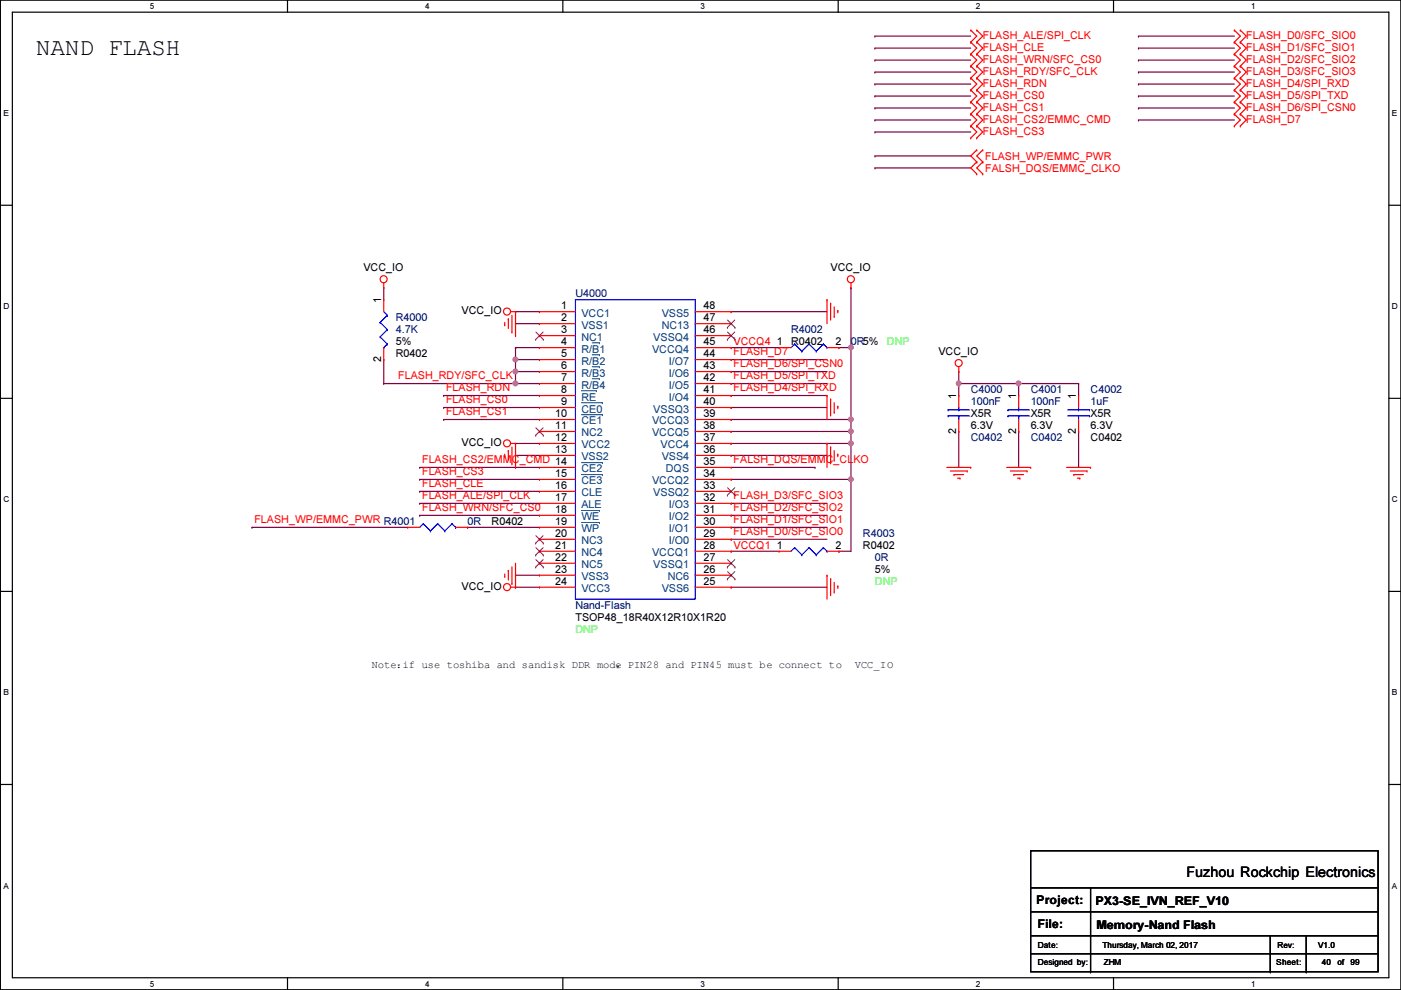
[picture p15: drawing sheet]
<svg xmlns="http://www.w3.org/2000/svg" width="297mm" height="210mm" viewBox="0 0 297 210" stroke-linecap="round" stroke-linejoin="round" font-family="sans-serif">
<defs><g id="words">
<text font-size="5.1" x="7.7" y="11.7">NAND FLASH</text>
<text font-size="3" x="251.5" y="185.9">Fuzhou Rockchip Electronics</text>
<g font-size="2.5">
<text x="219.8" y="191.6">Project:</text>
<text x="232.2" y="191.9">PX3-SE_IVN_REF_V10</text>
<text x="220" y="196.7">File:</text>
<text x="232.5" y="197">Memory-Nand Flash</text>
</g>
<g font-size="2.3" fill="#f00">
<text x="208.4" y="10.8">FLASH_CLE</text>
<text x="208.4" y="8.2">FLASH_ALE/SPI_CLK</text>
<text x="264.2" y="8.2">FLASH_D0/SFC_SIO0</text>
<text x="264.2" y="10.8">FLASH_D1/SFC_SIO1</text>
<text x="208.4" y="13.3">FLASH_WRN/SFC_CS0</text>
<text x="208.4" y="15.8">FLASH_RDY/SFC_CLK</text>
<text x="264.2" y="13.3">FLASH_D2/SFC_SIO2</text>
<text x="264.2" y="15.8">FLASH_D3/SFC_SIO3</text>
<text x="208.4" y="20.9">FLASH_CS0</text>
<text x="208.4" y="18.4">FLASH_RDN</text>
<text x="208.4" y="23.5">FLASH_CS1</text>
<text x="264.2" y="20.9">FLASH_D5/SPI_TXD</text>
<text x="264.2" y="18.4">FLASH_D4/SPI_RXD</text>
<text x="264.2" y="23.5">FLASH_D6/SPI_CSN0</text>
<text x="208.4" y="26">FLASH_CS2/EMMC_CMD</text>
<text x="208.4" y="28.5">FLASH_CS3</text>
<text x="264.2" y="26">FLASH_D7</text>
<text x="208.9" y="33.9">FLASH_WP/EMMC_PWR</text>
<text x="208.9" y="36.4">FALSH_DQS/EMMC_CLKO</text>
<text x="155.5" y="75.3">FLASH_D7</text>
<text x="155.5" y="77.9">FLASH_D6/SPI_CSN0</text>
<text x="155.5" y="73.2">VCCQ4</text>
<text x="84.4" y="80.4">FLASH_RDY/SFC_CLK</text>
<text x="94.6" y="82.9">FLASH_RDN</text>
<text x="155.5" y="80.4">FLASH_D5/SPI_TXD</text>
<text x="155.5" y="82.9">FLASH_D4/SPI_RXD</text>
<text x="94.6" y="88">FLASH_CS1</text>
<text x="94.6" y="85.5">FLASH_CS0</text>
<text x="89.5" y="98.2">FLASH_CS2/EMMC_CMD 14</text>
<text x="89.5" y="100.7">FLASH_CS3</text>
<text x="155.5" y="98.2">FALSH_DQS/EMMC_CLKO</text>
<text x="89.5" y="105.8">FLASH_ALE/SPI_CLK</text>
<text x="89.5" y="103.3">FLASH_CLE</text>
<text x="155.5" y="105.8">FLASH_D3/SFC_SIO3</text>
<text x="53.9" y="110.9">FLASH_WP/EMMC_PWR R4001</text>
<text x="89.5" y="108.3">FLASH_WRN/SFC_CS0</text>
<text x="155.5" y="113.4">FLASH_D0/SFC_SIO0</text>
<text x="155.5" y="108.3">FLASH_D2/SFC_SIO2</text>
<text x="155.5" y="110.9">FLASH_D1/SFC_SIO1</text>
<text x="155.5" y="116.4">VCCQ1</text>
</g>
<g font-size="2.3">
<text x="77" y="57.5">VCC_IO</text>
<text x="176.1" y="57.5">VCC_IO</text>
<text x="80.8" y="64.3" transform="rotate(-90 80.8 64.3)">1</text>
<text x="119" y="65.5">1</text>
<text x="149.2" y="65.5">48</text>
<text x="97.9" y="66.6">VCC_IO</text>
<text x="119" y="68.1">2</text>
<text x="119" y="70.6">3</text>
<text x="149.2" y="70.6">46</text>
<text x="149.2" y="68.1">47</text>
<text x="80.8" y="76.8" transform="rotate(-90 80.8 76.8)">2</text>
<text x="83.9" y="75.8">R0402</text>
<text x="83.9" y="73.2">5%</text>
<text x="119" y="73.2">4</text>
<text x="119" y="75.7">5</text>
<text x="149.2" y="75.7">44</text>
<text x="149.2" y="73.2">45</text>
<text x="164.7" y="73.2">1</text>
<text x="167.7" y="73.2">R0402</text>
<text x="177.1" y="73.2">2</text>
<text x="199" y="75.3">VCC_IO</text>
<text x="119" y="78.2">6</text>
<text x="119" y="80.8">7</text>
<text x="119" y="83.3">8</text>
<text x="149.2" y="83.3">41</text>
<text x="149.2" y="80.8">42</text>
<text x="149.2" y="78.2">43</text>
<text x="117.7" y="88.4">10</text>
<text x="119" y="85.9">9</text>
<text x="149.2" y="88.4">39</text>
<text x="149.2" y="85.9">40</text>
<text x="202.7" y="84.6" transform="rotate(-90 202.7 84.6)">1</text>
<text x="205.8" y="88.5">X5R</text>
<text x="215.4" y="84.6" transform="rotate(-90 215.4 84.6)">1</text>
<text x="218.5" y="88.5">X5R</text>
<text x="228.1" y="84.6" transform="rotate(-90 228.1 84.6)">1</text>
<text x="231.2" y="88.5">X5R</text>
<text x="97.9" y="94.6">VCC_IO</text>
<text x="117.7" y="90.9">11</text>
<text x="117.7" y="93.5">12</text>
<text x="149.2" y="93.5">37</text>
<text x="149.2" y="90.9">38</text>
<text x="202.7" y="92" transform="rotate(-90 202.7 92)">2</text>
<text x="205.8" y="91">6.3V</text>
<text x="215.4" y="92" transform="rotate(-90 215.4 92)">2</text>
<text x="218.5" y="91">6.3V</text>
<text x="228.1" y="92" transform="rotate(-90 228.1 92)">2</text>
<text x="231.2" y="93.6">C0402</text>
<text x="231.2" y="91">6.3V</text>
<text x="117.7" y="96">13</text>
<text x="117.7" y="101.1">15</text>
<text x="149.2" y="101.1">34</text>
<text x="149.2" y="98.6">35</text>
<text x="149.2" y="96">36</text>
<text x="117.7" y="103.6">16</text>
<text x="117.7" y="106.2">17</text>
<text x="149.2" y="106.2">32</text>
<text x="149.2" y="103.6">33</text>
<text x="104.2" y="111.3">R0402</text>
<text x="117.7" y="108.7">18</text>
<text x="117.7" y="111.3">19</text>
<text x="117.7" y="113.8">20</text>
<text x="149.2" y="113.8">29</text>
<text x="149.2" y="111.3">30</text>
<text x="149.2" y="108.7">31</text>
<text x="117.7" y="116.3">21</text>
<text x="117.7" y="118.9">22</text>
<text x="149.2" y="118.9">27</text>
<text x="149.2" y="116.3">28</text>
<text x="164.7" y="116.3">1</text>
<text x="177.1" y="116.3">2</text>
<text x="183" y="116.4">R0402</text>
<text x="97.9" y="125.1">VCC_IO</text>
<text x="117.7" y="121.4">23</text>
<text x="117.7" y="124">24</text>
<text x="149.2" y="124">25</text>
<text x="149.2" y="121.4">26</text>
<text x="185.5" y="121.5">5%</text>
<text x="122" y="131.7">TSOP48_18R40X12R10X1R20</text>
</g>
<g font-size="2.3" fill="#000080">
<text x="122" y="63.1">U4000</text>
<text x="83.9" y="68.2">R4000</text>
<text x="83.9" y="70.7">4.7K</text>
<text x="167.7" y="70.7">R4002</text>
<text x="180.4" y="73.2">0R5%</text>
<text x="205.8" y="83.4">C4000</text>
<text x="218.5" y="83.4">C4001</text>
<text x="231.2" y="83.4">C4002</text>
<text x="205.8" y="85.9">100nF</text>
<text x="218.5" y="85.9">100nF</text>
<text x="231.2" y="85.9">1uF</text>
<text x="205.8" y="93.6">C0402</text>
<text x="218.5" y="93.6">C0402</text>
<text x="99.1" y="111.3">0R</text>
<text x="183" y="113.9">R4003</text>
<text x="185.5" y="119">0R</text>
<text x="122" y="129.1">Nand-Flash</text>
</g>
<g font-size="2.3" fill="#004080">
<text x="123.3" y="67.1">VCC1</text>
<text x="123.3" y="69.7">VSS1</text>
<text x="140.3" y="69.7">NC13</text>
<text x="140.3" y="67.1">VSS5</text>
<text x="123.3" y="72.2">NC1</text>
<text x="123.3" y="74.8">R/B1</text>
<text x="123.3" y="77.3">R/B2</text>
<text x="138.3" y="74.8">VCCQ4</text>
<text x="138.5" y="72.2">VSSQ4</text>
<text x="141.8" y="77.3">I/O7</text>
<text x="123.3" y="79.8">R/B3</text>
<text x="123.3" y="82.4">R/B4</text>
<text x="141.8" y="82.4">I/O5</text>
<text x="141.8" y="79.8">I/O6</text>
<text x="123.3" y="84.9">RE</text>
<text x="123.3" y="87.5">CE0</text>
<text x="138.5" y="87.5">VSSQ3</text>
<text x="141.8" y="84.9">I/O4</text>
<text x="123.3" y="90">CE1</text>
<text x="123.3" y="92.5">NC2</text>
<text x="123.3" y="95.1">VCC2</text>
<text x="138.3" y="92.5">VCCQ5</text>
<text x="138.3" y="90">VCCQ3</text>
<text x="140" y="95.1">VCC4</text>
<text x="123.3" y="97.6">VSS2</text>
<text x="123.3" y="100.2">CE2</text>
<text x="140.3" y="97.6">VSS4</text>
<text x="141.2" y="100.2">DQS</text>
<text x="123.3" y="102.7">CE3</text>
<text x="123.3" y="105.2">CLE</text>
<text x="123.3" y="107.8">ALE</text>
<text x="138.3" y="102.7">VCCQ2</text>
<text x="138.5" y="105.2">VSSQ2</text>
<text x="141.8" y="107.8">I/O3</text>
<text x="123.3" y="110.3">WE</text>
<text x="123.3" y="112.9">WP</text>
<text x="141.8" y="112.9">I/O1</text>
<text x="141.8" y="110.3">I/O2</text>
<text x="123.3" y="115.4">NC3</text>
<text x="123.3" y="117.9">NC4</text>
<text x="138.3" y="117.9">VCCQ1</text>
<text x="141.8" y="115.4">I/O0</text>
<text x="123.3" y="120.5">NC5</text>
<text x="123.3" y="123">VSS3</text>
<text x="123.3" y="125.6">VCC3</text>
<text x="138.5" y="120.5">VSSQ1</text>
<text x="140.3" y="125.6">VSS6</text>
<text x="141.6" y="123">NC6</text>
</g>
<g font-size="2.3" fill="#0f0">
<text x="188" y="73.2">DNP</text>
<text x="185.5" y="124">DNP</text>
<text x="122" y="134.2">DNP</text>
</g>
<g font-size="2.2">
<text x="78.8" y="141.6">Note：</text>
<text x="85.4" y="141.6">if use toshiba and sandisk DDR mode</text>
<text x="130.5" y="141.6">，PIN28 and PIN45 must be connect to</text>
<text x="181.2" y="141.6">VCC_I O</text>
</g>
<g font-size="1.8">
<text x="31.8" y="1.9">5</text>
<text x="90.1" y="1.9">4</text>
<text x="148.5" y="1.9">3</text>
<text x="206.9" y="1.9">2</text>
<text x="265.3" y="1.9">1</text>
<text x=".7" y="24.6">E</text>
<text x="295.1" y="24.6">E</text>
<text x=".7" y="65.6">D</text>
<text x="295.1" y="65.6">D</text>
<text x=".7" y="106.5">C</text>
<text x="295.1" y="106.5">C</text>
<text x=".7" y="147.4">B</text>
<text x="295.1" y="147.4">B</text>
<text x=".7" y="188.4">A</text>
<text x="295.1" y="188.4">A</text>
<text x="220" y="201">Date:</text>
<text x="233.8" y="201">Thursday, March 02, 2017</text>
<text x="279.5" y="201">V1.0</text>
<text x="31.8" y="209.2">5</text>
<text x="90.1" y="209.2">4</text>
<text x="148.5" y="209.2">3</text>
<text x="206.9" y="209.2">2</text>
<text x="220" y="204.6">Designed by:</text>
<text x="234" y="204.6">ZHM</text>
<text x="265.3" y="209.2">1</text>
<text x="270.6" y="204.6">Sheet:</text>
<text x="280.2" y="204.6">40</text>
<text x="283.5" y="204.6">of 99</text>
</g>
<text font-size="1.7" x="270.8" y="201">Rev:</text>
</g></defs>
<path d="M.1 0h296.9v209.8h-296.9zM2.6 2.6h291.9v204.7h-291.9z" fill="none" stroke="#000" stroke-width=".25"/>
<g fill="#fff">
<path d="M31.8 .3h1v2h-1z"/>
<path d="M31.8 207.6h1v1.9h-1z"/>
</g>
<path d="M61 0v2.6M61 207.3v2.5" fill="none" stroke="#000" stroke-width=".25"/>
<g fill="#fff">
<path d="M90.1 .3h1v2h-1z"/>
<path d="M90.1 207.6h1v1.9h-1z"/>
</g>
<path d="M119.3 0v2.6M119.3 207.3v2.5" fill="none" stroke="#000" stroke-width=".25"/>
<g fill="#fff">
<path d="M148.5 .3h1v2h-1z"/>
<path d="M148.5 207.6h1v1.9h-1z"/>
</g>
<path d="M177.7 0v2.6M177.7 207.3v2.5" fill="none" stroke="#000" stroke-width=".25"/>
<g fill="#fff">
<path d="M206.9 .3h1v2h-1z"/>
<path d="M206.9 207.6h1v1.9h-1z"/>
</g>
<path d="M236.1 0v2.6M236.1 207.3v2.5" fill="none" stroke="#000" stroke-width=".25"/>
<g fill="#fff">
<path d="M265.3 .3h.9v2h-.9z"/>
<path d="M265.3 207.6h.9v1.9h-.9z"/>
<path d="M.7 23h1.2v2h-1.2z"/>
<path d="M295.1 23h1.2v2h-1.2z"/>
<path d="M.7 64h1.3v2h-1.3z"/>
<path d="M295.1 64h1.3v2h-1.3z"/>
</g>
<path d="M.1 43.5h2.5M294.5 43.5h2.5" fill="none" stroke="#000" stroke-width=".25"/>
<g fill="#fff">
<path d="M.7 104.9h1.3v2h-1.3z"/>
<path d="M295.1 104.9h1.3v2h-1.3z"/>
</g>
<path d="M.1 84.5h2.5M294.5 84.5h2.5" fill="none" stroke="#000" stroke-width=".25"/>
<g fill="#fff">
<path d="M.7 145.8h1.2v2h-1.2z"/>
<path d="M295.1 145.8h1.2v2h-1.2z"/>
</g>
<path d="M.1 125.4h2.5M294.5 125.4h2.5" fill="none" stroke="#000" stroke-width=".25"/>
<g fill="#fff">
<path d="M.7 186.8h1.2v2h-1.2z"/>
<path d="M295.1 186.8h1.2v2h-1.2z"/>
</g>
<path d="M.1 166.3h2.5M294.5 166.3h2.5" fill="none" stroke="#000" stroke-width=".25"/>
<g fill="none" stroke="#800040" stroke-width=".25">
<path d="M81.4 61h.1M81.4 76.2h.1M81.4 61v2.5M81.4 76.2v5.1M155 66.1h.1M155 66.1h20.3M81.4 81.3h.1M81.4 81.3h27.9M155 91.5h.1M155 86.4h.1M155 91.5h25.4M155 86.4h20.3"/>
<path d="M180.4 101.6h.1M180.4 101.6v15.3"/>
</g>
<circle cx="180.4" cy="101.6" r=".49" fill="#f0f"/>
<circle cx="180.4" cy="101.6" r=".49" fill="none" stroke="#f0f" stroke-width=".25"/>
<path d="M180.4 73.7h.1M180.4 73.7v15.2" fill="none" stroke="#800040" stroke-width=".25"/>
<circle cx="180.4" cy="88.9" r=".49" fill="#f0f"/>
<circle cx="180.4" cy="88.9" r=".49" fill="none" stroke="#f0f" stroke-width=".25"/>
<circle cx="180.4" cy="73.7" r=".49" fill="#f0f"/>
<circle cx="180.4" cy="73.7" r=".49" fill="none" stroke="#f0f" stroke-width=".25"/>
<g fill="none" stroke="#800040" stroke-width=".25">
<path d="M109.3 76.2h.1M109.3 68.6h.1M109.3 78.8h.1M109.3 73.7h.1M109.3 73.7v5.1M109.3 68.6h5.1M109.3 78.8h5.1M109.3 76.2h5.1M94.1 88.9h.1M94.1 86.4h.1M94.1 83.9h.1M94.1 88.9h20.3"/>
<path d="M94.1 86.4h20.3M94.1 83.9h20.3M109.3 96.6h.1M109.3 81.3h.1M109.3 96.6h5.1M109.3 81.3h5.1M155 88.9h.1M155 88.9h25.4M180.4 88.9h.1M180.4 94h.1M180.4 88.9v2.6M180.4 94v7.6h-25.4"/>
<path d="M89 109.3h.1M89 109.3h25.4M155 114.3h.1M155 101.6h.1M155 114.3h20.3M109.3 124.5h.1M109.3 122h.1M109.3 124.5h5.1M109.3 122h5.1M155 124.5h.1M155 124.5h20.3"/>
</g>
<circle cx="109.3" cy="76.2" r=".49" fill="#f0f"/>
<circle cx="109.3" cy="76.2" r=".49" fill="none" stroke="#f0f" stroke-width=".25"/>
<path d="M109.3 73.7h.1M109.3 78.8h.1M109.3 73.7h5.1M109.3 78.8v2.5M89 106.7h.1M89 104.2h.1M89 106.7h25.4M89 104.2h25.4" fill="none" stroke="#800040" stroke-width=".25"/>
<circle cx="109.3" cy="81.3" r=".49" fill="#f0f"/>
<circle cx="109.3" cy="81.3" r=".49" fill="none" stroke="#f0f" stroke-width=".25"/>
<circle cx="109.3" cy="78.8" r=".49" fill="#f0f"/>
<circle cx="109.3" cy="78.8" r=".49" fill="none" stroke="#f0f" stroke-width=".25"/>
<g fill="none" stroke="#800040" stroke-width=".25">
<path d="M109.3 66.1h.1M109.3 66.1h5.1M155 76.2h.1M155 78.8h.1M155 76.2h20.3M155 78.8h20.3M109.3 94h.1M109.3 94h5.1M155 81.3h.1M155 83.9h.1M155 96.6h.1M155 94h.1"/>
<path d="M155 81.3h20.3M155 83.9h20.3M155 96.6h20.3M180.4 91.5h.1M180.4 91.5v2.5h-25.4M155 106.7h.1M155 109.3h.1M155 111.8h.1M155 106.7h20.3M155 109.3h20.3M155 111.8h20.3"/>
</g>
<circle cx="180.4" cy="94" r=".49" fill="#f0f"/>
<circle cx="180.4" cy="94" r=".49" fill="none" stroke="#f0f" stroke-width=".25"/>
<circle cx="180.4" cy="91.5" r=".49" fill="#f0f"/>
<circle cx="180.4" cy="91.5" r=".49" fill="none" stroke="#f0f" stroke-width=".25"/>
<g fill="none" stroke="#800040" stroke-width=".25">
<path d="M155 73.7h.1M155 73.7h10.2M177.9 73.7h.1M180.4 61h.1M180.4 61v12.7h-2.5M203.3 81.3h.1M203.3 91.5h.1M203.3 81.3v2.6M203.3 91.5v7.6M216 81.3h.1M216 91.5h.1M216 81.3v2.6"/>
<path d="M216 91.5v7.6M216 81.3h12.7M99.1 111.8h.1M99.1 111.8h15.3M155 116.9h.1M155 116.9h10.2M177.9 116.9h.1M177.9 116.9h2.5"/>
</g>
<circle cx="216" cy="81.3" r=".49" fill="#f0f"/>
<circle cx="216" cy="81.3" r=".49" fill="none" stroke="#f0f" stroke-width=".25"/>
<path d="M203.3 78.8h.1M203.3 78.8v2.5" fill="none" stroke="#800040" stroke-width=".25"/>
<circle cx="203.3" cy="81.3" r=".49" fill="#f0f"/>
<circle cx="203.3" cy="81.3" r=".49" fill="none" stroke="#f0f" stroke-width=".25"/>
<g fill="none" stroke="#800040" stroke-width=".25">
<path d="M185.5 12.7h.1M185.5 7.7h.1M185.5 10.2h.1M185.5 15.3h.1M185.5 17.8h.1M185.5 10.2h20.3M185.5 17.8h20.3M185.5 12.7h20.3M185.5 15.3h20.3M185.5 7.7h20.3M241.4 10.2h.1M241.4 17.8h.1"/>
<path d="M241.4 12.7h.1M241.4 15.3h.1M241.4 7.7h.1M241.4 10.2h20.3M241.4 17.8h20.3M241.4 12.7h20.3M241.4 15.3h20.3M241.4 7.7h20.3M185.5 25.4h.1M185.5 20.4h.1M185.5 22.9h.1M185.5 28h.1"/>
<path d="M185.5 33.1h.1M185.5 35.6h.1M185.5 22.9h20.3M185.5 20.4h20.3M185.5 25.4h20.3M185.5 28h20.3M185.5 33.1h20.3M185.5 35.6h20.3M241.4 22.9h.1M241.4 20.4h.1M241.4 25.4h.1M241.4 22.9h20.3"/>
<path d="M241.4 20.4h20.3M241.4 25.4h20.3M89 99.1h.1M89 99.1h25.4M155 99.1h17.8M172.8 99.1h.1M203.3 81.3h.1M203.3 81.3h12.7M228.7 91.5h.1M228.7 81.3h.1M228.7 81.3v2.6M228.7 91.5v7.6"/>
<path d="M53.4 111.8h.1M53.4 111.8h33M89 101.6h.1M89 101.6h25.4"/>
</g>
<g fill="none" stroke="#f00" stroke-width=".25">
<path d="M205.8 14h.1M205.8 11.5h.1M205.8 8.9h.1M205.8 6.4h.1M205.8 19.1h.1M205.8 16.6h.1M205.8 11.5l1.3 1.2-1.3 1.3M205.8 8.9l1.3 1.3-1.3 1.3M205.8 6.4l1.3 1.3-1.3 1.2M205.8 19.1l1.3 1.3-1.3 1.2M205.8 14l1.3 1.3-1.3 1.3M205.8 16.6l1.3 1.2-1.3 1.3"/>
<path d="M207.1 14h.1M207.1 11.5h.1M207.1 8.9h.1M207.1 6.4h.1M207.1 19.1h.1M207.1 16.6h.1M207.1 11.5l1.3 1.2-1.3 1.3M207.1 8.9l1.3 1.3-1.3 1.3M207.1 6.4l1.3 1.3-1.3 1.2M207.1 19.1l1.3 1.3-1.3 1.2M207.1 14l1.3 1.3-1.3 1.3M207.1 16.6l1.3 1.2-1.3 1.3"/>
<path d="M261.7 8.9h.1M261.7 6.4h.1M261.7 11.5h.1M261.7 14h.1M261.7 19.1h.1M261.7 16.6h.1M261.7 6.4l1.3 1.3-1.3 1.2M261.7 8.9l1.3 1.3-1.3 1.3M261.7 11.5l1.3 1.2-1.3 1.3M261.7 19.1l1.3 1.3-1.3 1.2M261.7 14l1.3 1.3-1.3 1.3M261.7 16.6l1.3 1.2-1.3 1.3"/>
<path d="M263 8.9h.1M263 6.4h.1M263 11.5h.1M263 14h.1M263 19.1h.1M263 16.6h.1M263 6.4l1.2 1.3-1.2 1.2M263 8.9l1.2 1.3-1.2 1.3M263 11.5l1.2 1.2-1.2 1.3M263 19.1l1.2 1.3-1.2 1.2M263 14l1.2 1.3-1.2 1.3M263 16.6l1.2 1.2-1.2 1.3"/>
<path d="M205.8 26.7h.1M205.8 24.2h.1M205.8 21.6h.1M205.8 29.3h.1M205.8 24.2l1.3 1.2-1.3 1.3M205.8 21.6l1.3 1.3-1.3 1.3M205.8 26.7l1.3 1.3-1.3 1.3M207.1 26.7h.1M207.1 24.2h.1M207.1 21.6h.1M207.1 29.3h.1M207.1 31.8h.1"/>
<path d="M207.1 34.3h.1M207.1 36.9h.1M207.1 24.2l1.3 1.2-1.3 1.3M207.1 21.6l1.3 1.3-1.3 1.3M207.1 26.7l1.3 1.3-1.3 1.3M207.1 31.8l-1.3 1.3 1.3 1.2M207.1 34.3l-1.3 1.3 1.3 1.3M208.4 34.3h.1M208.4 31.8h.1M208.4 36.9h.1M208.4 31.8l-1.3 1.3 1.3 1.2M208.4 34.3l-1.3 1.3 1.3 1.3"/>
<path d="M261.7 26.7h.1M261.7 24.2h.1M261.7 21.6h.1M261.7 24.2l1.3 1.2-1.3 1.3M261.7 21.6l1.3 1.3-1.3 1.3M263 26.7h.1M263 24.2h.1M263 21.6h.1M263 24.2l1.2 1.2-1.2 1.3M263 21.6l1.2 1.3-1.2 1.3M81.4 60v1M180.4 60v1"/>
<path d="M81.4 61h.1M81.4 63.5h.1M81.4 76.2h.1M81.4 63.5v2.6M81.4 73.7v2.5M107 68.9h.1M107 68.4v.5M107.8 67.6h.1M107.8 67.6v2M108.3 66.1h1M108.5 70.4h.1M108.5 66.8v3.6"/>
<path d="M109.3 66.1h.1M109.3 71.2h.1M109.3 66.1v5.1M114.4 66.1h.1M114.4 68.6h.1M114.4 71.2h.1M114.4 73.7h.1M114.4 76.2h.1M114.4 78.8h.1M114.4 66.1h7.6M114.4 68.6h7.6M114.4 71.2h7.6"/>
<path d="M114.4 73.7h7.6M114.4 76.2h7.6M114.4 78.8h7.6M147.4 66.1h7.6M147.4 68.6h7.6M147.4 71.2h7.6M147.4 73.7h7.6M147.4 76.2h7.6M147.4 78.8h7.6M155 78.8h.1M155 76.2h.1M155 73.7h.1"/>
<path d="M155 71.2h.1M155 68.6h.1M155 66.1h.1M165.2 73.7h.1M165.2 73.7h2.5M175.3 63.5h.1M175.3 63.5v5.1M175.3 73.7h2.6M176.1 64.3h.1M176.1 64.3v3.6M176.9 67.1h.1M176.9 65.1v2"/>
<path d="M177.6 65.8h.1M177.6 65.8v.5M177.9 73.7h.1M180.4 61h.1M203.3 78.8h.1M203.3 77.8v1M107 96.8h.1M107 96.3v.5M107.8 95.5h.1M107.8 95.5v2.1M108.3 94h1M108.5 98.3h.1"/>
<path d="M108.5 94.8v3.5M109.3 94h.1M109.3 99.1h.1M109.3 94v5.1M114.4 81.3h.1M114.4 83.9h.1M114.4 86.4h.1M114.4 88.9h.1M114.4 91.5h.1M114.4 94h.1M114.4 96.6h.1M114.4 99.1h.1"/>
<path d="M114.4 94h7.6M114.4 99.1h7.6M114.4 81.3h7.6M114.4 83.9h7.6M114.4 86.4h7.6M114.4 88.9h7.6M114.4 91.5h7.6M114.4 96.6h7.6M147.4 94h7.6M147.4 99.1h7.6M147.4 81.3h7.6M147.4 83.9h7.6"/>
<path d="M147.4 86.4h7.6M147.4 88.9h7.6M147.4 91.5h7.6M147.4 96.6h7.6M155 99.1h.1M155 96.6h.1M155 94h.1M155 91.5h.1M155 88.9h.1M155 86.4h.1M155 83.9h.1M155 81.3h.1"/>
<path d="M175.3 83.9h.1M175.3 94h.1M175.3 83.9v5M175.3 94v5.1M176.1 84.6h.1M176.1 94.8h.1M176.1 84.6v3.6M176.1 94.8v3.5M176.9 87.4h.1M176.9 97.6h.1M176.9 85.4v2M176.9 95.5v2.1"/>
<path d="M177.6 86.1h.1M177.6 96.3h.1M177.6 86.1v.6M177.6 96.3v.5M200.7 99.1h5.1M201.5 99.9h3.6M203.3 83.9h.1M203.3 91.5h.1M203.3 83.9v2.5M203.3 88.9v2.6M205.1 99.9h.1M205.8 99.1h.1"/>
<path d="M213.4 99.1h5.1M214.2 99.9h3.6M216 83.9h.1M216 91.5h.1M216 83.9v2.5M216 88.9v2.6M217.8 99.9h.1M218.5 99.1h.1M226.1 99.1h5.1M226.9 99.9h3.6M228.7 83.9h.1M228.7 91.5h.1"/>
<path d="M228.7 83.9v2.5M228.7 88.9v2.6M230.5 99.9h.1M231.2 99.1h.1M86.4 111.8h.1M86.4 111.8h2.6M96.6 111.8h2.5M99.1 111.8h.1M109.3 119.4v5.1M114.4 101.6h.1M114.4 104.2h.1M114.4 106.7h.1"/>
<path d="M114.4 109.3h.1M114.4 111.8h.1M114.4 114.3h.1M114.4 116.9h.1M114.4 119.4h.1M114.4 101.6h7.6M114.4 104.2h7.6M114.4 106.7h7.6M114.4 109.3h7.6M114.4 111.8h7.6M114.4 114.3h7.6M114.4 116.9h7.6"/>
<path d="M114.4 119.4h7.6M147.4 101.6h7.6M147.4 104.2h7.6M147.4 106.7h7.6M147.4 109.3h7.6M147.4 111.8h7.6M147.4 114.3h7.6M147.4 116.9h7.6M147.4 119.4h7.6M155 119.4h.1M155 116.9h.1M155 114.3h.1"/>
<path d="M155 111.8h.1M155 109.3h.1M155 106.7h.1M155 104.2h.1M155 101.6h.1M165.2 116.9h.1M165.2 116.9h2.5M175.3 116.9h2.6M177.9 116.9h.1M202.3 100.6h.1M202.3 100.6h2M203 101.4h.5"/>
<path d="M203.5 101.4h.1M215 100.6h.1M215 100.6h2M215.7 101.4h.5M216.2 101.4h.1M227.7 100.6h.1M227.7 100.6h2M228.4 101.4h.5M228.9 101.4h.1M107 122.2h.1M107 121.7v.5M107.8 120.9h.1"/>
<path d="M107.8 120.9v2.1M108.3 124.5h1M108.5 123.7h.1M108.5 120.2v3.5M109.3 124.5h.1M114.4 122h.1M114.4 124.5h.1M114.4 124.5h7.6M114.4 122h7.6M147.4 124.5h7.6M147.4 122h7.6M155 124.5h.1"/>
<path d="M155 122h.1M175.3 122h.1M175.3 122v5M176.1 122.7h.1M176.1 122.7v3.6M176.9 125.5h.1M176.9 123.5v2M177.6 124.2h.1M177.6 124.2v.6"/>
<circle cx="81.3" cy="59.2" r=".75"/>
<circle cx="180.4" cy="59.2" r=".75"/>
<circle cx="107.5" cy="66.1" r=".75"/>
<circle cx="203.3" cy="77" r=".75"/>
<circle cx="107.5" cy="94" r=".75"/>
<circle cx="107.5" cy="124.5" r=".75"/>
</g>
<g fill="none" stroke="#000" stroke-width=".25">
<path d="M218.5 180.4h73.7v25.6h-73.7zM218.5 188.3h73.7M218.5 193.3h73.7M218.5 198.4h73.7M231.2 188.3v17.7M269.3 198.4v7.6M276.9 198.4v7.6M292.2 188.3h.1M292.2 193.3h.1M292.2 198.4h.1M218.5 202.2h73.7M231.2 206h.1"/>
<path d="M269.3 206h.1M276.9 206h.1M292.2 202.2h.1"/>
</g>
<g fill="none" stroke="#00f" stroke-width=".25">
<path d="M80.6 68.4h.1M80.6 71.4h.1M80.6 68.4l1.5 1.5M80.6 71.4l1.5 1.5M81.4 73.7h.1M81.4 66.1l.7 .7M82.1 66.8h.1M82.1 69.9h.1M82.1 72.9h.1M82.1 66.8l-1.5 1.6M82.1 69.9l-1.5 1.5M82.1 72.9l-.7 .8"/>
<path d="M122 63.5h25.4v63.5h-25.4zM168.5 72.9h.1M168.5 72.9l-.8 .8M168.5 72.9l1.5 1.6M170 74.5h.1M171.5 72.9h.1M171.5 72.9l-1.5 1.6M171.5 72.9l1.6 1.6M173.1 74.5h.1M174.6 72.9h.1M174.6 72.9l-1.5 1.6M174.6 72.9l.7 .8"/>
<path d="M175.3 73.7h.1M201 88.2h.1M201 86.9h.1M201 88.2h4.6M201 86.9h4.6M203.3 86.9h.1M203.3 88.2h.1M203.3 86.4v.5M203.3 88.2v.7M213.7 88.2h.1M213.7 86.9h.1M213.7 88.2h4.6"/>
<path d="M213.7 86.9h4.6M216 86.9h.1M216 88.2h.1M216 86.4v.5M216 88.2v.7M226.4 88.2h4.6M226.4 86.9h4.6M228.7 86.9h.1M228.7 88.2h.1M228.7 86.4v.5M228.7 88.2v.7M231 88.2h.1"/>
<path d="M231 86.9h.1M89.7 111h.1M89.7 111l-.7 .8M89.7 111l1.6 1.6M91.3 112.6h.1M92.8 111h.1M92.8 111l-1.5 1.6M92.8 111l1.5 1.6M94.3 112.6h.1M95.8 111h.1M95.8 111l-1.5 1.6M95.8 111l.8 .8"/>
<path d="M96.6 111.8h.1M168.5 116.1h.1M168.5 116.1l-.8 .8M168.5 116.1l1.5 1.5M170 117.6h.1M171.5 116.1h.1M171.5 116.1l-1.5 1.5M171.5 116.1l1.6 1.5M173.1 117.6h.1M174.6 116.1h.1M174.6 116.1l-1.5 1.5M174.6 116.1l.7 .8"/>
<path d="M175.3 116.9h.1"/>
</g>
<g fill="none" stroke="#804000" stroke-width=".21">
<path d="M113.6 72h.1M113.6 70.4l1.6 1.6M115.1 70.4l-1.5 1.6M115.2 72h.1M154.2 72h.1M154.2 69.4h.1M154.3 70.4l1.5 1.6M154.3 67.9l1.5 1.5M155.8 70.4l-1.6 1.6M155.8 67.9l-1.6 1.5M155.8 72h.1M155.8 69.4h.1"/>
<path d="M113.6 92.3h.1M113.6 90.7l1.6 1.6M115.1 90.7l-1.5 1.6M115.2 92.3h.1M113.6 115.1h.1M113.6 117.7h.1M113.6 113.6l1.6 1.5M113.6 116.1l1.6 1.6M113.6 118.7l1.6 1.5M115.1 113.6l-1.5 1.5M115.1 116.1l-1.5 1.6M115.1 118.7l-1.5 1.5"/>
<path d="M115.2 115.1h.1M115.2 117.7h.1M154.2 105h.1M154.3 118.7l1.5 1.5M154.3 103.4l1.5 1.6M155.8 118.7l-1.6 1.5M155.8 103.4l-1.6 1.6M155.8 105h.1M113.6 120.2h.1M115.2 120.2h.1M154.2 122.8h.1M154.2 120.2h.1"/>
<path d="M154.3 121.2l1.5 1.6M155.8 121.2l-1.6 1.6M155.8 122.8h.1M155.8 120.2h.1"/>
</g>
<g fill="none" stroke="#004080" stroke-width=".21">
<path d="M125.6 72.7h1.5M125.6 75.2h1.5M125.6 77.8h1.5M127.1 72.7h.1M127.1 75.2h.1M127.1 77.8h.1M123.3 82.8h3.1M123.3 85.4h4.4M123.3 87.9h4.4M123.3 98.1h4.4M125.6 80.3h1.5M126.4 82.8h.1"/>
<path d="M127.1 80.3h.1M127.7 85.4h.1M127.7 87.9h.1M127.7 98.1h.1M123.3 100.6h4.4M123.3 108.2h3.8M123.3 110.8h3.8M127.1 108.2h.1M127.1 110.8h.1M127.7 100.6h.1"/>
</g>
<circle cx="180.4" cy="101.6" r=".49" fill="#f0f"/>
<circle cx="180.4" cy="101.6" r=".49" fill="none" stroke="#f0f" stroke-width=".25"/>
<circle cx="180.4" cy="88.9" r=".49" fill="#f0f"/>
<circle cx="180.4" cy="88.9" r=".49" fill="none" stroke="#f0f" stroke-width=".25"/>
<circle cx="180.4" cy="73.7" r=".49" fill="#f0f"/>
<circle cx="180.4" cy="73.7" r=".49" fill="none" stroke="#f0f" stroke-width=".25"/>
<circle cx="109.3" cy="76.2" r=".49" fill="#f0f"/>
<circle cx="109.3" cy="76.2" r=".49" fill="none" stroke="#f0f" stroke-width=".25"/>
<circle cx="109.3" cy="81.3" r=".49" fill="#f0f"/>
<circle cx="109.3" cy="81.3" r=".49" fill="none" stroke="#f0f" stroke-width=".25"/>
<circle cx="109.3" cy="78.8" r=".49" fill="#f0f"/>
<circle cx="109.3" cy="78.8" r=".49" fill="none" stroke="#f0f" stroke-width=".25"/>
<circle cx="180.4" cy="94" r=".49" fill="#f0f"/>
<circle cx="180.4" cy="94" r=".49" fill="none" stroke="#f0f" stroke-width=".25"/>
<circle cx="180.4" cy="91.5" r=".49" fill="#f0f"/>
<circle cx="180.4" cy="91.5" r=".49" fill="none" stroke="#f0f" stroke-width=".25"/>
<circle cx="216" cy="81.3" r=".49" fill="#f0f"/>
<circle cx="216" cy="81.3" r=".49" fill="none" stroke="#f0f" stroke-width=".25"/>
<circle cx="203.3" cy="81.3" r=".49" fill="#f0f"/>
<circle cx="203.3" cy="81.3" r=".49" fill="none" stroke="#f0f" stroke-width=".25"/>
<use href="#words"/>
</svg>
